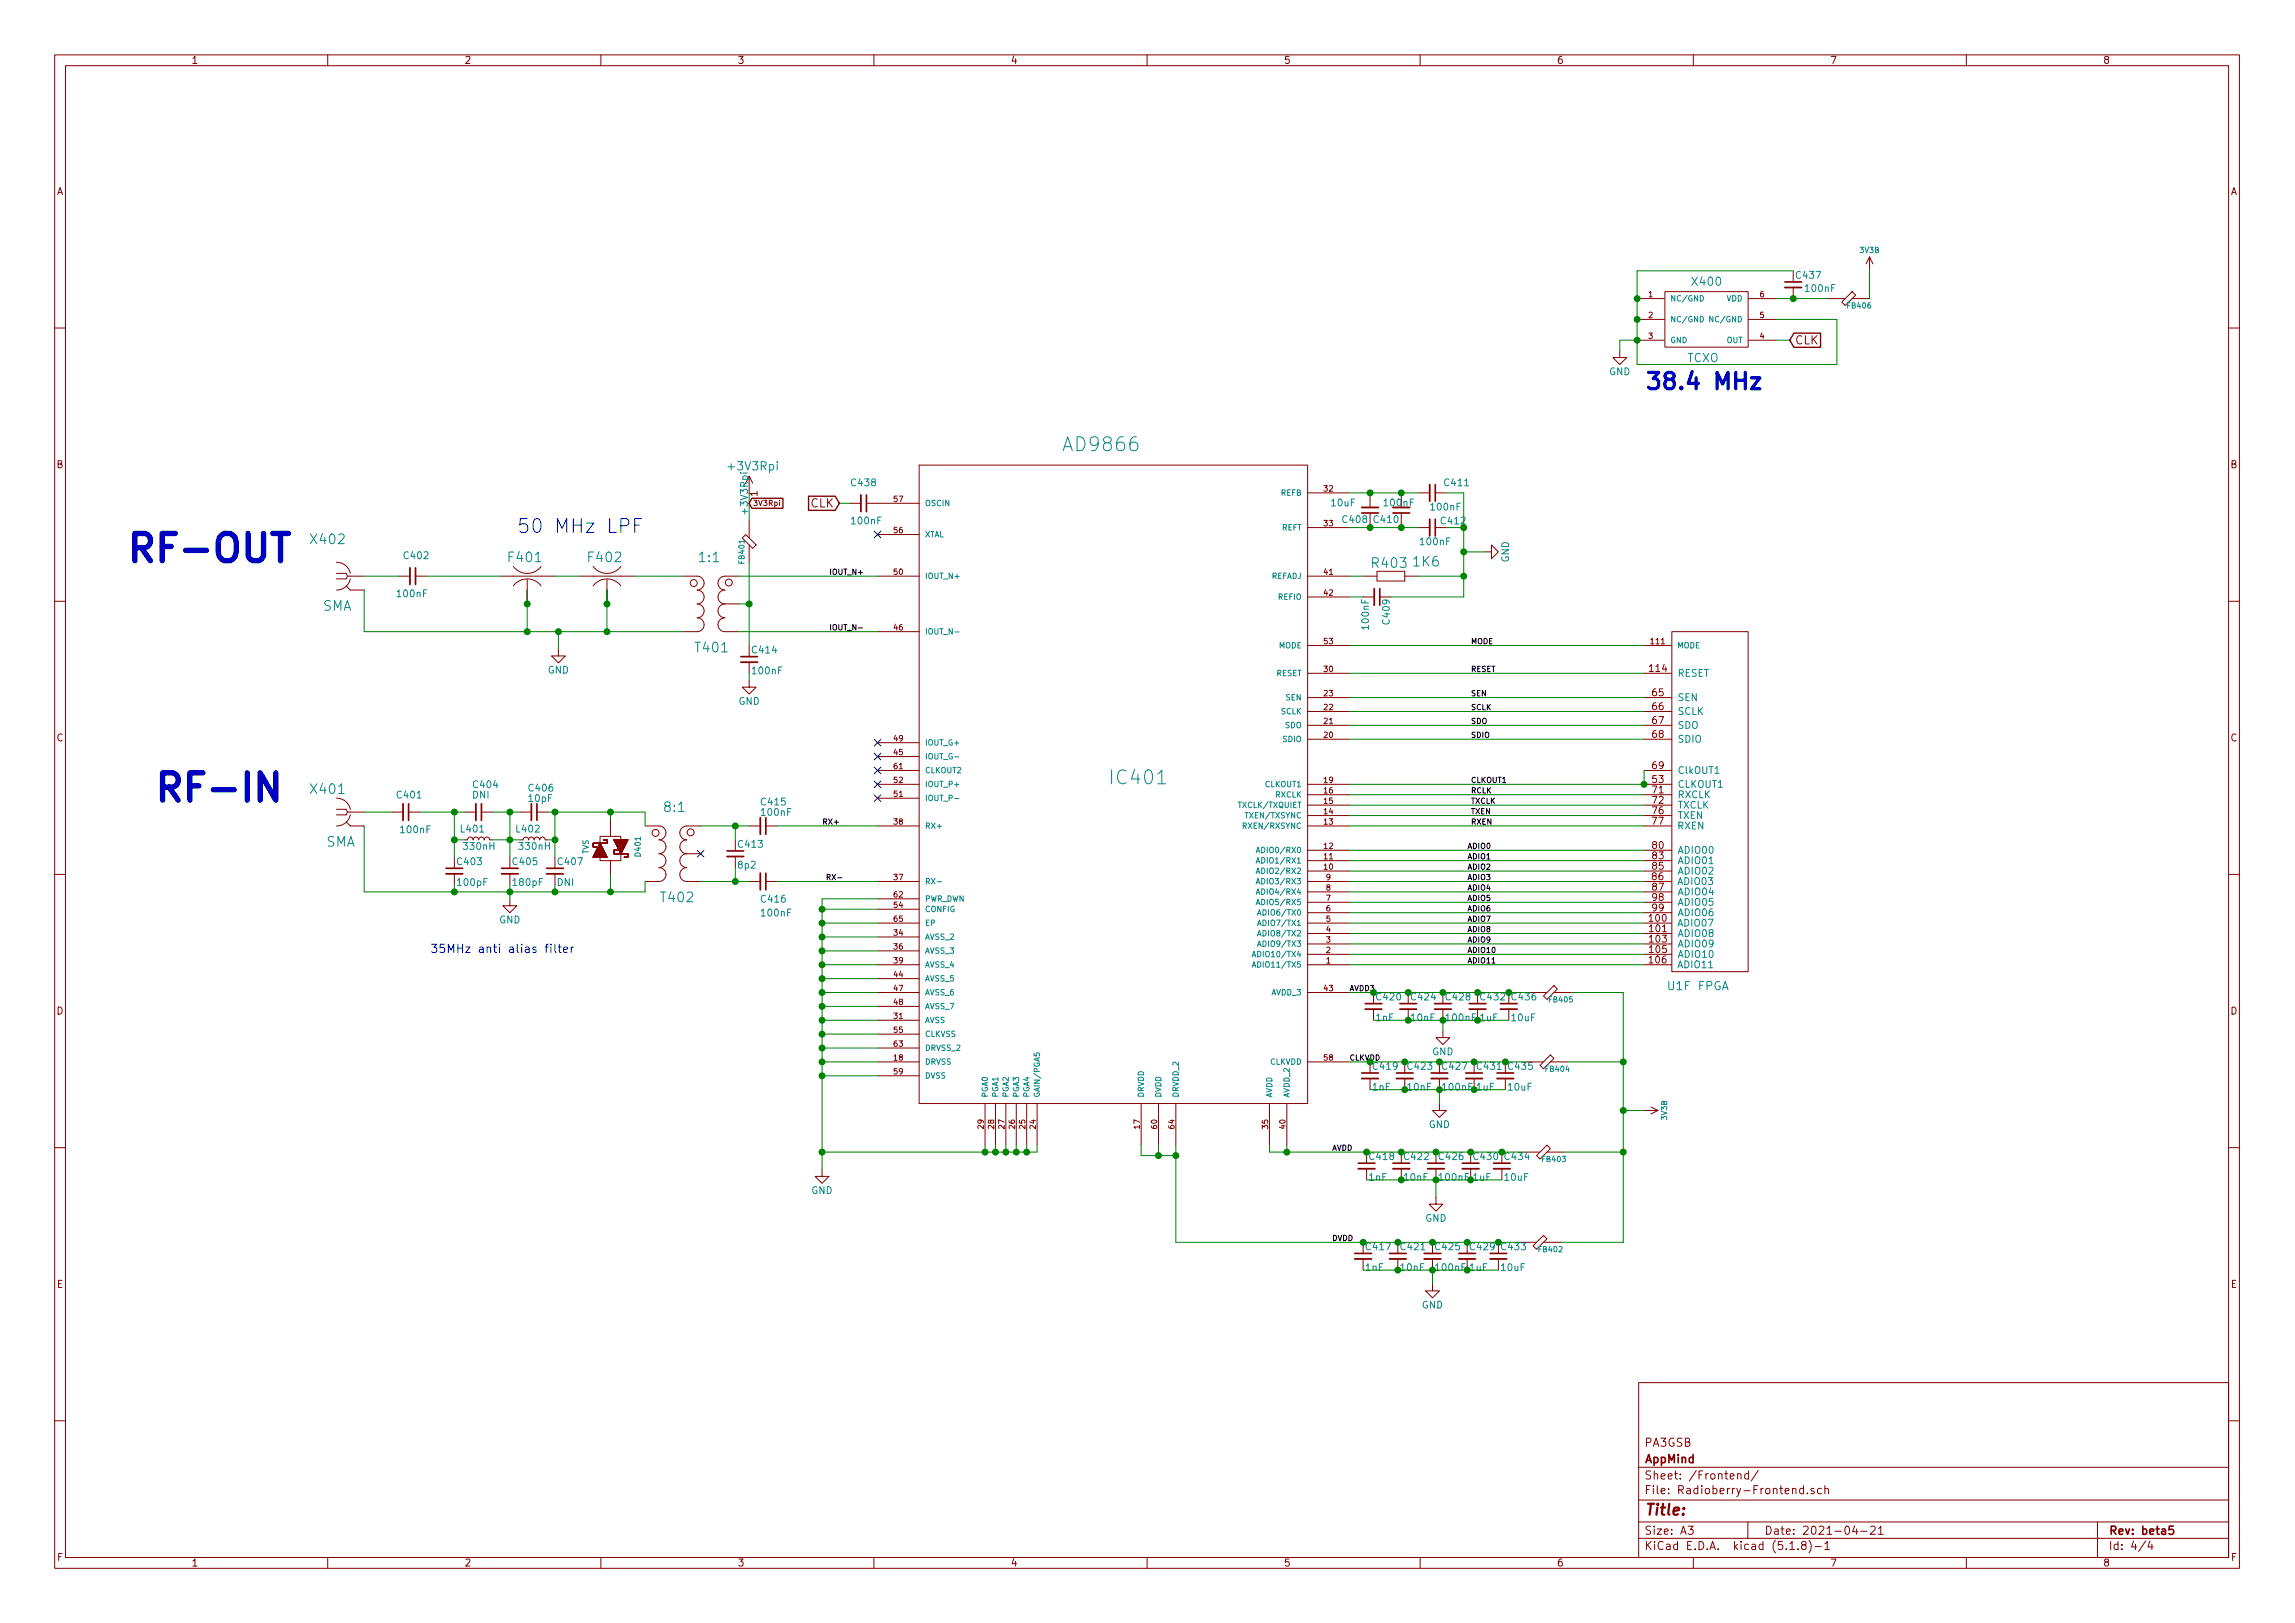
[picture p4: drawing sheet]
<svg xmlns="http://www.w3.org/2000/svg" width="420mm" height="297mm" viewBox="0 0 420 297" stroke-linecap="round" stroke-linejoin="round" font-family="sans-serif">
<defs><g id="words">
<g font-size="7" fill="#0000c2">
<text x="22.9" y="102.9">RF-OUT</text>
<text x="27.9" y="146.7">RF-IN</text>
</g>
<text font-size="4.2" fill="#0000c2" x="301" y="71.3">38.4 MHz</text>
<g font-size="3.5" fill="#008484">
<text x="195.1" y="82.6">AD9866</text>
<text x="203.7" y="143.6">IC401</text>
</g>
<text font-size="3.5" fill="#0000c2" x="94.6" y="97.6">50 MHz LPF</text>
<text font-size="2.8" fill="#840000" x="301" y="277.3">Title:</text>
<g font-size="2.5" fill="#008484">
<text x="57.1" y="99.6">X402</text>
<text x="93.3" y="102.9">F401</text>
<text x="107.9" y="102.9">F402</text>
<text x="128" y="102.9">1:1</text>
<text x="251.4" y="103.9">R403</text>
<text x="258.8" y="103.7">1K6</text>
<text x="59" y="111.8">SMA</text>
<text x="127.5" y="119.4">T401</text>
<text x="57.1" y="145.3">X401</text>
<text x="121.7" y="148.6">8:1</text>
<text x="59.6" y="155">SMA</text>
<text x="121.1" y="165.1">T402</text>
</g>
<g font-size="2.1" fill="#008484">
<text x="310" y="52.3">X400</text>
<text x="308.8" y="66.3">TCXO</text>
<text x="133.6" y="86.1">+3V3Rpi</text>
<text x="305.3" y="181.2">U1F FPGA</text>
</g>
<g font-size="2.1" fill="#840000">
<text x="328.6" y="63">CLK</text>
<text x="148.4" y="92.9">CLK</text>
<text x="301" y="267.8">AppMind</text>
<text x="301" y="264.8">PA3GSB</text>
<text x="301" y="273.5">File: Radioberry-Frontend.sch</text>
<text x="301" y="270.8">Sheet: /Frontend/</text>
<text x="301" y="280.9">Size: A3</text>
<text x="323" y="280.9">Date: 2021-04-21</text>
<text x="386" y="280.9">Rev: beta5</text>
<text x="301" y="283.7">KiCad E.D.A. kicad (5.1.8)-1</text>
<text x="386" y="283.7">Id: 4/4</text>
</g>
<text font-size="2.1" fill="#0000c2" x="78.7" y="174.4">35MHz anti alias filter</text>
<g font-size="1.8" fill="#840000">
<text x="35" y="11.7">1</text>
<text x="85" y="11.7">2</text>
<text x="135" y="11.7">3</text>
<text x="185" y="11.7">4</text>
<text x="235" y="11.7">5</text>
<text x="285" y="11.7">6</text>
<text x="335" y="11.7">7</text>
<text x="385" y="11.7">8</text>
<text x="10.4" y="35.7">A</text>
<text x="408.4" y="35.7">A</text>
<text x="10.4" y="85.7">B</text>
<text x="408.4" y="85.7">B</text>
<text x="138.7" y="90.8" transform="rotate(-90 138.7 90.8)">1</text>
<text x="302.1" y="123">114</text>
<text x="302.6" y="127.4">65</text>
<text x="302.6" y="130">66</text>
<text x="10.4" y="135.7">C</text>
<text x="302.6" y="132.5">67</text>
<text x="302.6" y="135">68</text>
<text x="408.4" y="135.7">C</text>
<text x="302.6" y="143.3">53</text>
<text x="302.6" y="140.8">69</text>
<text x="302.6" y="145.2">71</text>
<text x="302.6" y="147.1">72</text>
<text x="302.6" y="149">76</text>
<text x="302.5" y="150.9">77</text>
<text x="302.6" y="155.4">80</text>
<text x="302.5" y="161.1">86</text>
<text x="302.6" y="157.3">83</text>
<text x="302.6" y="159.2">85</text>
<text x="302.6" y="163">87</text>
<text x="302.6" y="164.9">98</text>
<text x="302.6" y="166.8">99</text>
<text x="302" y="168.7">100</text>
<text x="302.1" y="170.6">101</text>
<text x="302.1" y="172.5">103</text>
<text x="302" y="176.3">106</text>
<text x="302.1" y="174.4">105</text>
<text x="10.4" y="185.7">D</text>
<text x="408.4" y="185.7">D</text>
<text x="10.4" y="235.7">E</text>
<text x="408.4" y="235.7">E</text>
<text x="10.5" y="285.7">F</text>
<text x="35" y="286.7">1</text>
<text x="85" y="286.7">2</text>
<text x="135" y="286.7">3</text>
<text x="185" y="286.7">4</text>
<text x="235" y="286.7">5</text>
<text x="285" y="286.7">6</text>
<text x="335" y="286.7">7</text>
<text x="385" y="286.7">8</text>
<text x="408.5" y="285.7">F</text>
</g>
<g font-size="1.8" fill="#008484">
<text x="329" y="51">C437</text>
<text x="330.7" y="53.4">100nF</text>
<text x="294.6" y="68.7">GND</text>
<text x="156" y="89">C438</text>
<text x="264.6" y="89">C411</text>
<text x="136.9" y="93.8" transform="rotate(-90 136.9 93.8)">+3V3Rpi</text>
<text x="156" y="96">100nF</text>
<text x="243.8" y="92.7">10uF</text>
<text x="245.9" y="95.7">C408</text>
<text x="251.6" y="95.7">C410</text>
<text x="253.5" y="92.7">100nF</text>
<text x="262.1" y="93.4">100nF</text>
<text x="263.9" y="96">C412</text>
<text x="260.2" y="99.8">100nF</text>
<text x="74.1" y="102.3">C402</text>
<text x="276.3" y="103" transform="rotate(-90 276.3 103)">GND</text>
<text x="72.8" y="109.3">100nF</text>
<text x="137.8" y="119.6">C414</text>
<text x="250.6" y="115" transform="rotate(-90 250.6 115)">100nF</text>
<text x="254.4" y="114.1" transform="rotate(-90 254.4 114.1)">C409</text>
<text x="100.3" y="123.3">GND</text>
<text x="137.9" y="123.4">100nF</text>
<text x="307.1" y="123.9">RESET</text>
<text x="135.2" y="129">GND</text>
<text x="307.1" y="128.3">SEN</text>
<text x="307.1" y="130.8">SCLK</text>
<text x="307.1" y="133.4">SDO</text>
<text x="307.1" y="135.9">SDIO</text>
<text x="307.1" y="141.6">ClkOUT1</text>
<text x="72.8" y="146.1">C401</text>
<text x="86.5" y="146.1">DNI</text>
<text x="86.8" y="144.2">C404</text>
<text x="96.9" y="146.8">10pF</text>
<text x="96.9" y="144.9">C406</text>
<text x="139.5" y="147.4">C415</text>
<text x="139.5" y="149.3">100nF</text>
<text x="307.1" y="144.2">CLKOUT1</text>
<text x="307.1" y="146.1">RXCLK</text>
<text x="307.1" y="148">TXCLK</text>
<text x="307.1" y="149.9">TXEN</text>
<text x="73.5" y="152.5">100nF</text>
<text x="84.5" y="152.4">L401</text>
<text x="85" y="155.5">330nH</text>
<text x="94.6" y="152.4">L402</text>
<text x="95.2" y="155.5">330nH</text>
<text x="135.3" y="155.2">C413</text>
<text x="307" y="151.8">RXEN</text>
<text x="83.8" y="158.3">C403</text>
<text x="94" y="158.3">C405</text>
<text x="102.3" y="158.3">C407</text>
<text x="135.2" y="159">8p2</text>
<text x="307" y="162">ADIO03</text>
<text x="307.1" y="156.2">ADIO00</text>
<text x="307.1" y="158.2">ADIO01</text>
<text x="307.1" y="160.1">ADIO02</text>
<text x="83.9" y="162.1">100pF</text>
<text x="94.1" y="162.1">180pF</text>
<text x="102" y="162.1">DNI</text>
<text x="139.5" y="165.2">C416</text>
<text x="139.5" y="167.7">100nF</text>
<text x="307.1" y="163.9">ADIO04</text>
<text x="307.1" y="165.8">ADIO05</text>
<text x="307.1" y="167.7">ADIO06</text>
<text x="91.4" y="169">GND</text>
<text x="307" y="169.6">ADIO07</text>
<text x="307.1" y="171.5">ADIO08</text>
<text x="307.1" y="173.4">ADIO09</text>
<text x="307" y="177.2">ADIO11</text>
<text x="307.1" y="175.3">ADIO10</text>
<text x="252.1" y="183.1">C420</text>
<text x="258.5" y="183.1">C424</text>
<text x="264.8" y="183.1">C428</text>
<text x="271.2" y="183.1">C432</text>
<text x="276.9" y="183.1">C436</text>
<text x="251.9" y="186.9">1nF</text>
<text x="258.4" y="186.9">10nF</text>
<text x="276.8" y="186.9">10uF</text>
<text x="251.5" y="195.8">C419</text>
<text x="257.8" y="195.8">C423</text>
<text x="262.2" y="193.1">GND</text>
<text x="264.2" y="195.8">C427</text>
<text x="270.5" y="195.8">C431</text>
<text x="276.3" y="195.8">C435</text>
<text x="251.3" y="199.6">1nF</text>
<text x="257.8" y="199.6">10nF</text>
<text x="276.2" y="199.6">10uF</text>
<text x="261.6" y="206.5">GND</text>
<text x="250.9" y="212.3">C418</text>
<text x="257.2" y="212.3">C422</text>
<text x="263.6" y="212.3">C426</text>
<text x="269.9" y="212.3">C430</text>
<text x="275.6" y="212.3">C434</text>
<text x="148.5" y="218.5">GND</text>
<text x="250.7" y="216.1">1nF</text>
<text x="257.1" y="216.1">10nF</text>
<text x="275.5" y="216.1">10uF</text>
<text x="260.9" y="223.6">GND</text>
<text x="250" y="232.6">1nF</text>
<text x="250.2" y="228.8">C417</text>
<text x="256.5" y="232.6">10nF</text>
<text x="256.6" y="228.8">C421</text>
<text x="262.9" y="228.8">C425</text>
<text x="269.3" y="228.8">C429</text>
<text x="274.9" y="232.6">10uF</text>
<text x="275" y="228.8">C433</text>
<text x="260.3" y="239.5">GND</text>
</g>
<g font-size="1.8" fill="#008400">
<text x="264.9" y="186.9">100nF 1uF</text>
<text x="264.2" y="199.6">100nF 1uF</text>
<text x="263.6" y="216.1">100nF 1uF</text>
<text x="263" y="232.6">100nF 1uF</text>
</g>
<g font-size="1.4" fill="#008484">
<text x="340.5" y="46.3">3V3B</text>
<text x="305.7" y="55.2">NC/GND</text>
<text x="305.7" y="59">NC/GND</text>
<text x="313.5" y="59">NC/GND</text>
<text x="316.1" y="55.2">VDD</text>
<text x="338.3" y="56.5">FB406</text>
<text x="305.7" y="62.8">GND</text>
<text x="316.1" y="62.8">OUT</text>
<text x="169.3" y="92.6">OSCIN</text>
<text x="234.5" y="90.7">REFB</text>
<text x="169.3" y="98.3">XTAL</text>
<text x="234.7" y="97.1">REFT</text>
<text x="136.3" y="103.1" transform="rotate(-90 136.3 103.1)">FB401</text>
<text x="169.3" y="106">IOUT_N+</text>
<text x="232.7" y="106">REFADJ</text>
<text x="234.1" y="109.8">REFIO</text>
<text x="169.3" y="116.1">IOUT_N-</text>
<text x="234.1" y="118.7">MODE</text>
<text x="307" y="118.7">MODE</text>
<text x="233.7" y="123.7">RESET</text>
<text x="234.5" y="130.7">SCLK</text>
<text x="235.5" y="128.2">SEN</text>
<text x="169.3" y="136.4">IOUT_G+</text>
<text x="234.9" y="135.8">SDIO</text>
<text x="235.3" y="133.3">SDO</text>
<text x="169.3" y="139">IOUT_G-</text>
<text x="169.3" y="141.5">CLKOUT2</text>
<text x="169.3" y="146.6">IOUT_P-</text>
<text x="169.3" y="144.1">IOUT_P+</text>
<text x="227.1" y="147.9">TXCLK/TXQUIET</text>
<text x="228.5" y="149.8">TXEN/TXSYNC</text>
<text x="231.7" y="144.1">CLKOUT1</text>
<text x="233.5" y="146">RXCLK</text>
<text x="169.3" y="151.7">RX+</text>
<text x="228.2" y="151.7">RXEN/RXSYNC</text>
<text x="107.8" y="156.3" transform="rotate(-90 107.8 156.3)">TVS</text>
<text x="117.3" y="156.7" transform="rotate(-90 117.3 156.7)">D401</text>
<text x="169.3" y="161.8">RX-</text>
<text x="230.9" y="159.9">ADIO2/RX2</text>
<text x="230.9" y="158">ADIO1/RX1</text>
<text x="230.9" y="156.1">ADIO0/RX0</text>
<text x="230.9" y="161.8">ADIO3/RX3</text>
<text x="169.3" y="166.9">CONFIG</text>
<text x="169.3" y="165">PWR_DWN</text>
<text x="230.9" y="165.6">ADIO5/RX5</text>
<text x="230.9" y="163.7">ADIO4/RX4</text>
<text x="231.1" y="167.5">ADIO6/TX0</text>
<text x="169.3" y="172">AVSS_2</text>
<text x="169.3" y="169.5">EP</text>
<text x="231.1" y="173.3">ADIO9/TX3</text>
<text x="231.1" y="171.4">ADIO8/TX2</text>
<text x="231.1" y="169.5">ADIO7/TX1</text>
<text x="169.3" y="174.5">AVSS_3</text>
<text x="169.3" y="177.1">AVSS_4</text>
<text x="169.3" y="179.6">AVSS_5</text>
<text x="230.3" y="177.1">ADIO11/TX5</text>
<text x="230.3" y="175.2">ADIO10/TX4</text>
<text x="169.3" y="182.2">AVSS_6</text>
<text x="169.3" y="184.7">AVSS_7</text>
<text x="232.8" y="182.2">AVDD_3</text>
<text x="283.7" y="183.5">FB405</text>
<text x="169.3" y="187.2">AVSS</text>
<text x="169.3" y="189.8">CLKVSS</text>
<text x="169.3" y="194.9">DRVSS</text>
<text x="169.3" y="197.4">DVSS</text>
<text x="169.3" y="192.3">DRVSS_2</text>
<text x="232.5" y="194.9">CLKVDD</text>
<text x="283.1" y="196.2">FB404</text>
<text x="180.8" y="201" transform="rotate(-90 180.8 201)">PGA0</text>
<text x="182.8" y="201" transform="rotate(-90 182.8 201)">PGA1</text>
<text x="184.7" y="201" transform="rotate(-90 184.7 201)">PGA2</text>
<text x="186.6" y="201" transform="rotate(-90 186.6 201)">PGA3</text>
<text x="188.5" y="201" transform="rotate(-90 188.5 201)">PGA4</text>
<text x="190.4" y="201" transform="rotate(-90 190.4 201)">GAIN/PGA5</text>
<text x="209.4" y="201" transform="rotate(-90 209.4 201)">DRVDD</text>
<text x="212.6" y="201" transform="rotate(-90 212.6 201)">DVDD</text>
<text x="215.8" y="201" transform="rotate(-90 215.8 201)">DRVDD_2</text>
<text x="232.9" y="201" transform="rotate(-90 232.9 201)">AVDD</text>
<text x="236.1" y="201" transform="rotate(-90 236.1 201)">AVDD_2</text>
<text x="305.2" y="205" transform="rotate(-90 305.2 205)">3V3B</text>
<text x="282.4" y="212.7">FB403</text>
<text x="281.8" y="229.2">FB402</text>
</g>
<g font-size="1.4" fill="#840000">
<text x="301.8" y="54.4">1</text>
<text x="301.8" y="58.2">2</text>
<text x="322.2" y="58.2">5</text>
<text x="322.2" y="54.4">6</text>
<text x="301.8" y="62">3</text>
<text x="322.2" y="62">4</text>
<text x="242.4" y="90">32</text>
<text x="137.8" y="92.6">3V3Rpi</text>
<text x="163.7" y="91.9">57</text>
<text x="163.7" y="97.6">56</text>
<text x="242.4" y="96.3">33</text>
<text x="163.7" y="105.2">50</text>
<text x="242.4" y="105.2">41</text>
<text x="242.4" y="109">42</text>
<text x="163.7" y="115.4">46</text>
<text x="242.4" y="117.9">53</text>
<text x="302.3" y="117.9">111</text>
<text x="242.4" y="123">30</text>
<text x="242.4" y="130">22</text>
<text x="242.4" y="127.4">23</text>
<text x="163.7" y="135.7">49</text>
<text x="242.4" y="135">20</text>
<text x="242.4" y="132.5">21</text>
<text x="163.7" y="138.2">45</text>
<text x="163.7" y="143.3">52</text>
<text x="163.7" y="140.8">61</text>
<text x="242.4" y="143.3">19</text>
<text x="163.7" y="145.8">51</text>
<text x="242.4" y="149">14</text>
<text x="242.4" y="147.1">15</text>
<text x="242.4" y="145.2">16</text>
<text x="163.7" y="150.9">38</text>
<text x="242.4" y="155.4">12</text>
<text x="242.4" y="150.9">13</text>
<text x="163.7" y="161.1">37</text>
<text x="242.4" y="159.2">10</text>
<text x="242.4" y="157.3">11</text>
<text x="242.8" y="161.1">9</text>
<text x="163.7" y="166.2">54</text>
<text x="163.7" y="164.2">62</text>
<text x="242.8" y="166.8">6</text>
<text x="242.8" y="164.9">7</text>
<text x="242.8" y="163">8</text>
<text x="163.7" y="171.2">34</text>
<text x="163.7" y="173.8">36</text>
<text x="163.7" y="168.7">65</text>
<text x="242.8" y="172.5">3</text>
<text x="242.8" y="170.6">4</text>
<text x="242.8" y="168.7">5</text>
<text x="163.7" y="176.3">39</text>
<text x="163.7" y="178.9">44</text>
<text x="242.8" y="176.3">1</text>
<text x="242.8" y="174.4">2</text>
<text x="163.7" y="181.4">47</text>
<text x="163.7" y="183.9">48</text>
<text x="242.4" y="181.4">43</text>
<text x="163.7" y="186.5">31</text>
<text x="163.7" y="189">55</text>
<text x="163.7" y="191.6">63</text>
<text x="163.7" y="194.1">18</text>
<text x="163.7" y="196.6">59</text>
<text x="242.4" y="194.1">58</text>
<text x="180.1" y="206.6" transform="rotate(-90 180.1 206.6)">29</text>
<text x="182" y="206.6" transform="rotate(-90 182 206.6)">28</text>
<text x="183.9" y="206.6" transform="rotate(-90 183.9 206.6)">27</text>
<text x="185.8" y="206.6" transform="rotate(-90 185.8 206.6)">26</text>
<text x="187.7" y="206.6" transform="rotate(-90 187.7 206.6)">25</text>
<text x="189.6" y="206.6" transform="rotate(-90 189.6 206.6)">24</text>
<text x="208.7" y="206.6" transform="rotate(-90 208.7 206.6)">17</text>
<text x="211.8" y="206.6" transform="rotate(-90 211.8 206.6)">60</text>
<text x="215" y="206.6" transform="rotate(-90 215 206.6)">64</text>
<text x="232.2" y="206.6" transform="rotate(-90 232.2 206.6)">35</text>
<text x="235.3" y="206.6" transform="rotate(-90 235.3 206.6)">40</text>
</g>
<g font-size="1.4">
<text x="151.8" y="105.2">IOUT_N+</text>
<text x="151.8" y="115.4">IOUT_N-</text>
<text x="269.2" y="117.9">MODE</text>
<text x="269.2" y="123">RESET</text>
<text x="269.2" y="127.4">SEN</text>
<text x="269.2" y="130">SCLK</text>
<text x="269.2" y="132.5">SDO</text>
<text x="269.2" y="135">SDIO</text>
<text x="269.2" y="143.3">CLKOUT1</text>
<text x="269.2" y="145.2">RCLK</text>
<text x="269.2" y="149">TXEN</text>
<text x="269.2" y="147.1">TXCLK</text>
<text x="150.5" y="150.9">RX+</text>
<text x="268.6" y="155.4">ADIO0</text>
<text x="269.2" y="150.9">RXEN</text>
<text x="151.1" y="161.1">RX-</text>
<text x="268.6" y="157.3">ADIO1</text>
<text x="268.6" y="159.2">ADIO2</text>
<text x="268.6" y="161.1">ADIO3</text>
<text x="268.6" y="163">ADIO4</text>
<text x="268.6" y="164.9">ADIO5</text>
<text x="268.6" y="166.8">ADIO6</text>
<text x="268.6" y="168.7">ADIO7</text>
<text x="268.6" y="170.6">ADIO8</text>
<text x="268.6" y="172.5">ADIO9</text>
<text x="268.6" y="174.4">ADIO10</text>
<text x="268.6" y="176.3">ADIO11</text>
<text x="247" y="181.4">AVDD3</text>
<text x="247" y="194.1">CLKVDD</text>
<text x="243.8" y="210.6">AVDD</text>
<text x="243.8" y="227.1">DVDD</text>
</g>
</g></defs>
<g fill="none" stroke="#840000" stroke-width=".18">
<path d="M10 10h400v277h-400zM12 12h396v273.1h-396zM60 10v2M110 10v2M160 10v2M210 10v2M260 10v2M310 10v2M360 10v2M299.7 54.6h5M299.7 58.5h5M304.8 53.4h15.2v10.1h-15.2z"/>
<path d="M320.1 54.6h5M320.1 58.5h5M328.3 49.6v2M328.3 52.6v2M334.6 54.6h3.2M339.1 53.4l.6 .6-1.9 1.9-.6-.6zM339.1 54.6h3.2M342.3 47l-.7 1.3M342.9 48.3l-.6-1.3v2.6M10 60h2M296.5 64.2v1.2h1.3l-1.3 1.3-1.2-1.3h1.2M299.7 62.3h5"/>
<path d="M320.1 62.3h5M408 60h2M136.5 97.8l1.9 1.9-.6 .7-1.9-1.9zM137.2 95.3v3.1M137.2 99.8v3.1M137.8 88.4l-.6-1.2v3.1M142.7 91.6v.1M142.7 91.9v.6M155.6 92.1h2M158.6 92.1h9.7M160.7 97.8h7.6M168.3 85.1h71.1v116.9h-71.1z"/>
<path d="M239.4 90.2h7.6M239.4 96.6h7.6M250.8 90.8v2.1M250.8 93.9v2M256.5 93.9v2M259.7 90.2h2M259.7 96.6h2M262.8 90.2h2M262.8 96.6h2M10 110h2M61.6 102.9a2.57 2.57 0 0 1 2.5 2M61.6 104.9h1.8l.2 .5"/>
<path d="M63.4 107.2l.7 .8h2.6M63.6 105.4h3.1M63.6 105.4l-.2 .6h-1.8M64.1 106a2.52 2.52 0 0 1-2.5 2M73 105.4h2.1M76.1 105.4h2M91.4 105.4h10.2M94 107.2a3.2 3.2 0 0 1 5.1 0M94 103.7a3.2 3.2 0 0 0 5.1 0M96.5 106.1v4.4M102.2 118.8v1.3h1.3l-1.3 1.2-1.2-1.2h1.2M106 105.4h10.2"/>
<path d="M108.6 107.2a3.2 3.2 0 0 1 5.1 0M108.6 103.7a3.2 3.2 0 0 0 5.1 0M111.1 106.1v4.4M125.1 105.4h2.5a1.27 1.27 0 0 1 1.3 1.3 1.27 1.27 0 0 1-1.3 1.3 1.27 1.27 0 0 1 1.3 1.3 1.27 1.27 0 0 1-1.3 1.2 1.27 1.27 0 0 1 1.3 1.3 1.27 1.27 0 0 1-1.3 1.3 1.27 1.27 0 0 1 1.3 1.2 1.27 1.27 0 0 1-1.3 1.3h-2.5M132.7 110.5a1.27 1.27 0 0 0-1.3 1.3 1.27 1.27 0 0 0 1.3 1.3 1.27 1.27 0 0 0-1.3 1.2 1.27 1.27 0 0 0 1.3 1.3h2.6M132.7 110.5h2.6M135.3 105.4h-2.6a1.27 1.27 0 0 0-1.3 1.3 1.27 1.27 0 0 0 1.3 1.3 1.27 1.27 0 0 0-1.3 1.3 1.27 1.27 0 0 0 1.3 1.2M137.2 118.1v2.1M160.7 105.4h7.6M160.7 115.6h7.6M239.4 105.4h7.6M239.4 109.3h7.6"/>
<path d="M239.4 118.1h7.6M249.6 105.4h2.5M249.6 109.3h2M252.1 104.6h5.1v1.7h-5.1zM252.6 109.3h2M257.2 105.4h2.5M271.8 101h1.2v-1.3l1.3 1.3-1.3 1.3v-1.3M301 118.1h5M306.1 115.6h13.9v62.2h-13.9zM408 110h2M137.2 124.5v1.3h1.2l-1.2 1.2-1.3-1.2h1.3M137.2 121.2v2"/>
<path d="M160.7 138.5h7.6M160.7 135.9h7.6M239.4 135.3h7.6M239.4 132.8h7.6M239.4 130.2h7.6M239.4 127.7h7.6M239.4 123.2h7.6M301 135.3h5.1M301 132.8h5.1M301 130.2h5.1M301 127.7h5.1M301 123.2h5.1"/>
<path d="M61.6 146.1a2.57 2.57 0 0 1 2.5 2M61.6 148.1h1.8l.2 .5M63.4 150.4l.7 .8h2.6M63.6 148.6h3.1M63.6 148.6l-.2 .5h-1.8M64.1 149.1a2.52 2.52 0 0 1-2.5 2.1M71.8 148.6h2M74.8 148.6h2M83.2 156.9v2M83.2 159.9v2.1M85.1 148.6h2M85.6 153.7l.1-.3 .3-.2 .4 .1 .2 .4 .1-.3 .3-.2 .5 .1 .1 .4 .2-.3 .2-.2 .5 .1 .1 .4 .2-.4 .4-.1 .4 .2 .1 .3"/>
<path d="M88.1 148.6h2.1M93.3 156.9v2M93.3 159.9v2.1M95.2 148.6h2.1M95.8 153.7l.1-.3 .3-.2 .4 .1 .2 .4 .1-.3 .3-.2 .4 .1 .2 .4 .1-.3 .3-.2 .4 .1 .2 .4 .2-.4 .4-.1 .3 .2 .1 .3M98.3 148.6h2M101.6 156.9v2M101.6 159.9v2.1M111.8 149.9v3.1M111.8 157.6v2.5M113.7 153.7v-.6h-3.8v1.2M113.7 156.2v1.3h-3.8v-.6"/>
<path d="M118.1 151.2h2.5a1.27 1.27 0 0 1 1.3 1.2 1.27 1.27 0 0 1-1.3 1.3 1.27 1.27 0 0 1 1.3 1.3 1.27 1.27 0 0 1-1.3 1.2 1.27 1.27 0 0 1 1.3 1.3 1.27 1.27 0 0 1-1.3 1.3 1.27 1.27 0 0 1 1.3 1.3 1.27 1.27 0 0 1-1.3 1.2h-2.5M125.7 156.2a1.27 1.27 0 0 0-1.2 1.3 1.27 1.27 0 0 0 1.2 1.3 1.27 1.27 0 0 0-1.2 1.3 1.27 1.27 0 0 0 1.2 1.2h2.6M125.7 156.2h2.6M128.3 151.2h-2.6a1.27 1.27 0 0 0-1.2 1.2 1.27 1.27 0 0 0 1.2 1.3 1.27 1.27 0 0 0-1.2 1.3 1.27 1.27 0 0 0 1.2 1.2M134.6 153.7v2M134.6 156.8v2M137.2 151.2h2M140.2 151.2h2M160.7 151.2h7.6M160.7 143.5h7.6M160.7 146.1h7.6M160.7 141h7.6"/>
<path d="M239.4 151.2h7.6M239.4 159.4h7.6M239.4 157.5h7.6M239.4 155.6h7.6M239.4 149.3h7.6M239.4 147.4h7.6M239.4 145.5h7.6M239.4 143.5h7.6M301 151.2h5M301 159.4h5.1M301 157.5h5.1M301 155.6h5.1"/>
<path d="M301 149.3h5.1M301 147.4h5.1M301 145.5h5.1M301 143.5h5.1M301 141h5.1M10 160h2M93.3 164.5v1.3h1.3l-1.3 1.2-1.2-1.2h1.2M137.2 161.3h2M140.2 161.3h2M160.7 176.6h7.6M160.7 171.5h7.6M160.7 174h7.6"/>
<path d="M160.7 161.3h7.6M160.7 179.1h7.6M160.7 168.9h7.6M160.7 166.4h7.6M160.7 164.5h7.6M239.4 176.6h7.6M239.4 174.7h7.6M239.4 172.8h7.6M239.4 161.3h7.6M239.4 170.9h7.6M239.4 168.9h7.6M239.4 167h7.6"/>
<path d="M239.4 165.1h7.6M239.4 163.2h7.6M301 176.6h5M301 174.7h5.1M301 172.8h5.1M301 161.3h5M301 170.9h5.1M301 168.9h5M301 167h5.1M301 165.1h5.1M301 163.2h5.1M408 160h2"/>
<path d="M160.7 194.3h7.6M160.7 186.7h7.6M160.7 181.6h7.6M160.7 184.2h7.6M160.7 189.3h7.6M160.7 196.9h7.6M160.7 191.8h7.6M239.4 194.3h7.6M239.4 181.6h7.6M250.8 194.3v2.1M250.8 197.4v2M251.5 181.6v2.1"/>
<path d="M251.5 184.7v2M257.2 194.3v2.1M257.2 197.4v2M257.8 181.6v2.1M257.8 184.7v2M263.5 194.3v2.1M263.5 197.4v2M264.2 188.6v1.3h1.2l-1.2 1.3-1.3-1.3h1.3M264.2 181.6v2.1M264.2 184.7v2M269.9 194.3v2.1M269.9 197.4v2"/>
<path d="M270.5 181.6v2.1M270.5 184.7v2M275.6 194.3v2.1M275.6 197.4v2M276.2 181.6v2.1M276.2 184.7v2M279.4 194.3h3.1M280 181.6h3.2M283.8 193.1l.7 .6-1.9 1.9-.7-.6zM283.9 194.3h3.1M284.5 180.4l.6 .6-1.9 1.9-.6-.6zM284.5 181.6h3.2"/>
<path d="M10 210h2M150.5 214v1.3h1.3l-1.3 1.3-1.3-1.3h1.3M180.3 202v7.6M182.2 202v7.6M184.1 202v7.6M186.1 202v7.6M188 202v7.6M189.9 202v7.6M208.9 202v7.6M212.1 202v7.6M215.3 202v7.6M232.4 202v7.6"/>
<path d="M235.6 202v7.6M250.2 210.9v2M250.2 213.9v2M256.5 210.9v2M256.5 213.9v2M262.9 219.1v1.3h1.3l-1.3 1.3-1.3-1.3h1.3M262.9 210.9v2M262.9 213.9v2M263.5 202v1.2h1.3l-1.3 1.3-1.2-1.3h1.2M269.2 210.9v2M269.2 213.9v2M275 210.9v2"/>
<path d="M275 213.9v2M278.8 210.9h3.1M283.2 209.6l.6 .6-1.9 1.9-.6-.6zM283.2 210.9h3.2M301 203.2h2.5l-1.2 .7M302.3 202.6l1.2 .6M408 210h2M249.6 227.4v2M249.6 230.4v2M255.9 227.4v2M255.9 230.4v2M262.3 235v1.3h1.2l-1.2 1.2-1.3-1.2h1.3"/>
<path d="M262.3 227.4v2M262.3 230.4v2M268.6 227.4v2M268.6 230.4v2M274.3 227.4v2M274.3 230.4v2M278.1 227.4h3.2M280.7 228l1.9-1.9 .6 .6-1.9 1.9zM282.6 227.4h3.1M300 253h108v32.1h-108zM10 260h2M300 278.5h108"/>
<path d="M300 274.5h108M300 268.5h108M309 279.3h1l-.5 .6 .4 .1v.7l-.2 .1-.7-.1M318.1 269.8l.2-.1 .4 .1v.9M318.1 269.7v1M320 278.5v3M320.1 269.8l-.4-.1-.3 .3 .1 .6 .2 .1 .4-.1M320.1 269.2v1.5M321.9 269.1l-1.3 2M330.2 272.5l-.5-.1-.2 .3 .1 .6h.6M330.2 271.9v1.5M330.9 273.3v.1"/>
<path d="M332.1 272.5a.37 .37 0 0 0-.6 .1l.1 .2 .5 .2 .1 .1-.2 .3-.5-.1M333.5 272.5l-.5-.1-.3 .3 .1 .6 .2 .1 .5-.1M334.1 272.5h.1a.37 .37 0 0 1 .5 .1v.8M334.1 271.9v1.5M339.5 279.2l-.3 1.1h.9M339.9 279.8v1M342.5 279.5l.2-.2h.3l.3 .2v.2v.2l-.9 .9h.9M343.9 279.7l.4-.4v1.5M384 278.5v6.6M408 260h2M60 285.1v1.9M110 285.1v1.9"/>
<path d="M160 285.1v1.9M210 285.1v1.9M260 285.1v1.9M300 281.5h108M310 285.1v1.9M327.7 283.6h.8M329.2 283.5v.1M330.1 282.7l-.3-.2 .3-.4 .5 .2-.1 .4a.52 .52 0 0 0-.6 .2 .52 .52 0 0 0 0 .6l.5 .1 .2-.1 .1-.5-.3-.3M331.2 281.9a1.71 1.71 0 0 1 0 2.3M332.3 283h1.2M334.1 282.5l.4-.4v1.5M334.1 283.6h.8"/>
<path d="M340.7 280.2h1.1M343.9 280.8h.9M360 285.1v1.9M392.8 282l-1.3 2M393.6 282l-.4 1.1h1M394 282.6v1"/>
<circle cx="127" cy="106.7" r=".63"/>
<circle cx="133.4" cy="106.6" r=".63"/>
<circle cx="120" cy="152.4" r=".63"/>
<circle cx="126.4" cy="152.3" r=".63"/>
</g>
<g fill="none" stroke="#840000" stroke-width=".3">
<path d="M326.8 51.6h3M158.6 90.6v3M249.3 93.9h3M255 93.9h3.1M262.8 88.7v3M262.8 95v3.1M76.1 103.9v3.1M252.6 107.7v3.1M135.6 120.2h3.1M74.8 147.1v3.1M81.7 158.9h3M88.1 147.1v3.1"/>
<path d="M91.8 158.9h3.1M98.3 147.1v3.1M100.1 158.9h3M133.1 155.7h3M140.2 149.6v3.1M140.2 159.8v3.1M249.3 196.4h3M249.9 183.7h3.1M255.7 196.4h3M256.3 183.7h3M262 196.4h3M262.6 183.7h3.1"/>
<path d="M268.4 196.4h3M269 183.7h3M274.1 196.4h3M274.7 183.7h3M248.7 212.9h3M255 212.9h3.1M261.4 212.9h3M267.7 212.9h3.1M273.4 212.9h3.1M248 229.4h3.1M254.4 229.4h3M260.7 229.4h3.1"/>
<path d="M267.1 229.4h3M272.8 229.4h3M397.9 279.3h-.7l-.1 .7 .2-.1h.5l.1 .3v.5l-.2 .1-.6-.1"/>
</g>
<g fill="none" stroke="#840000" stroke-width=".33">
<path d="M326.8 52.6h3M157.6 90.6v3M249.3 92.9h3M255 92.9h3.1M261.7 88.7v3M261.7 95v3.1M75.1 103.9v3.1M251.6 107.7v3.1M135.6 121.2h3.1M73.8 147.1v3.1M81.7 159.9h3M87.1 147.1v3.1"/>
<path d="M91.8 159.9h3.1M97.3 147.1v3.1M100.1 159.9h3M133.1 156.8h3M139.2 149.6v3.1M139.2 159.8v3.1M249.3 197.4h3M249.9 184.7h3.1M255.7 197.4h3M256.3 184.7h3M262 197.4h3M262.6 184.7h3.1"/>
<path d="M268.4 197.4h3M269 184.7h3M274.1 197.4h3M274.7 184.7h3M248.7 213.9h3M255 213.9h3.1M261.4 213.9h3M267.7 213.9h3.1M273.4 213.9h3.1M248 230.4h3.1M254.4 230.4h3M260.7 230.4h3.1"/>
<path d="M267.1 230.4h3M272.8 230.4h3"/>
</g>
<g fill="none" stroke="#008484" stroke-width=".18">
<path d="M311.3 54.1a.51 .51 0 0 1 .6 .5 .51 .51 0 0 1-.6 .5zM311.3 57.9a.51 .51 0 0 1 .6 .5 .51 .51 0 0 1-.6 .5zM313.6 57.9v1l-.6-1v1M174.8 115.7h.8M174.8 138.5h.7M174.8 146.1h.7M227.6 151.1h.5v-.4l-.5-.1v1M227.9 148.7h.6M230 159.9l.3-1 .4 1M230 158l.3-1 .4 1M230 156.1l.3-1 .4 1M230.1 159.6h.5"/>
<path d="M230.1 157.7h.5M230.1 155.8h.5M314 141.6h.7M171.6 161.4h.8M229.2 177l.4-1 .3 1M229.2 175.1l.4-1 .3 1M229.3 176.7h.5M229.3 174.8h.5M230 165.6l.3-1 .4 1M230 163.7l.3-1 .4 1M230 161.8l.3-1 .4 1M230.1 165.3h.5"/>
<path d="M230.1 163.4h.5M230.1 161.5h.5M230.2 173.2l.4-1 .3 1M230.2 171.3l.4-1 .3 1M230.2 169.4l.4-1 .3 1M230.2 167.5l.4-1 .3 1M230.3 172.9h.5M230.3 171h.5M230.3 169.1h.5M230.3 167.2h.5M189.3 192.7v.5l.5 .1-.1-.5h.6l-.1 .5"/>
</g>
<g fill="#840000" stroke="#840000" stroke-width=".18">
<path d="M112.4 153.7h2.5l-1.2 2.5z"/>
<path d="M109.9 154.3l1.2 2.6h-2.5z"/>
</g>
<path d="M110.5 153.7h.6v.6h-2.5v.7h.6M113 155.6h-.6v.6h2.5v.7h-.6" fill="none" stroke="#840000" stroke-width=".2"/>
<g fill="none" stroke="#008400" stroke-width=".18">
<path d="M325.1 54.6h9.5M328.3 49.6h-28.6v17.1h36.6v-8.2h-11.2M342.3 49.6v5M299.7 62.3h-3.2v1.9M325.1 62.3h2.6M137.2 90.3v5M153.7 92.1h1.9M247 90.2h12.7M247 96.6h12.7M250.8 90.2v.6M250.8 95.9v.7M256.5 90.2v.6"/>
<path d="M256.5 95.9v.7M264.8 90.2h3.2v19.1h-13.4M264.8 96.6h3.2M66.7 108v7.6h58.4M66.7 105.4h6.3M78.1 105.4h13.3M96.5 108v7.6M101.6 105.4h4.4M102.2 115.6v3.2M111.1 108v7.6M116.2 105.4h8.9M135.3 110.5h1.9"/>
<path d="M135.3 115.6h25.4M135.3 105.4h25.4M137.2 102.9v15.2M247 105.4h2.6M247 118.1h54M247 109.3h2.6M259.7 105.4h8.3M268 101h3.8M137.2 123.2v1.3M247 127.7h54M247 130.2h54M247 132.8h54"/>
<path d="M247 135.3h54M247 123.2h54M66.7 148.6h5.1M66.7 151.2v12h51.4v-1.9M76.8 148.6h8.3M83.2 153.7h1.9M83.2 148.6v8.3M90.2 153.7h5M90.2 148.6h5M93.3 148.6v8.3M100.3 153.7h1.3M100.3 148.6h17.8v2.6"/>
<path d="M101.6 148.6v8.3M111.8 148.6v1.3M128.3 151.2h8.9M134.6 151.2v2.5M134.6 158.8v2.5M142.2 151.2h18.5M247 151.2h54M247 155.6h54M247 157.5h54M247 159.4h54M247 149.3h54M247 147.4h54"/>
<path d="M247 145.5h54M247 143.5h54.6M301 141v2.5M83.2 162v1.2M93.3 162v2.5M101.6 162v1.2M111.8 160.1v3.1M128.3 161.3h8.9M142.2 161.3h18.5M150.5 176.6h10.2M150.5 168.9h10.2M150.5 179.1h10.2"/>
<path d="M150.5 174h10.2M150.5 171.5h10.2M150.5 166.4h10.2M160.7 164.5h-10.2v49.5M247 163.2h54M247 161.3h54M247 176.6h54M247 165.1h54M247 167h54M247 168.9h54M247 170.9h54M247 172.8h54"/>
<path d="M247 174.7h54M150.5 186.7h10.2M150.5 181.6h10.2M150.5 194.3h10.2M150.5 196.9h10.2M150.5 191.8h10.2M150.5 189.3h10.2M150.5 184.2h10.2M247 181.6h33M247 194.3h32.4M250.8 199.4h24.8M251.5 186.7h24.7"/>
<path d="M263.5 199.4v2.6M264.2 186.7v1.9M287 194.3h10.2M287.7 181.6h9.5v45.8h-11.5M180.3 209.6v1.3M182.2 209.6v1.3M184.1 209.6v1.3M186.1 209.6v1.3M188 209.6v1.3M189.9 209.6v1.3h-39.4M208.9 209.6v1.9h6.4M212.1 209.6v1.9"/>
<path d="M215.3 209.6v17.8h62.8M232.4 209.6v1.3h46.4M235.6 209.6v1.3M250.2 215.9h24.8M262.9 215.9v3.2M286.4 210.9h10.8M297.2 203.2h3.8M249.6 232.4h24.7M262.3 232.4v2.6"/>
</g>
<path d="M328.4 61h4.9v2.6h-4.9l-.7-1.3zM137.6 91.2h5.7v1.8h-5.7l-.4-.9zM148 90.8h4.9l.8 1.3-.8 1.3h-4.9z" fill="none" stroke="#840000" stroke-width=".25"/>
<path d="M157.1 114.9h.8M153.4 160.6h.7" fill="none" stroke="#000" stroke-width=".18"/>
<path d="M116.2 96.1h.8M117.4 94.9h-1.2v2.5M99.8 173.3h.6M100.4 172.8l-.4 .2v1.3M100.9 172.8v.1M100.9 173.3v1M101.6 172.8v1.3l.2 .2M102.2 173.3h.5M102.4 172.8v1.3l.3 .2M103.2 173.8l.7-.1-.1-.3-.4-.1-.2 .2 .1 .8h.5M104.6 173.3v1M105 173.3l-.4 .3" fill="none" stroke="#0000c2" stroke-width=".18"/>
<path d="M320.6 69.2h1.6l-1.6 2h1.6" fill="none" stroke="#0000c2" stroke-width=".61"/>
<path d="M49.9 97.6h2.9M50.5 141.4v5l-2.9-5v5" fill="none" stroke="#0000c2" stroke-width=".99"/>
<g fill="#008400" stroke="#008400" stroke-width=".25">
<circle cx="301" cy="143.5" r=".51"/>
<circle cx="270.5" cy="181.6" r=".51"/>
<circle cx="256.5" cy="96.6" r=".51"/>
<circle cx="268" cy="96.6" r=".51"/>
<circle cx="256.5" cy="90.2" r=".51"/>
<circle cx="250.8" cy="90.2" r=".51"/>
<circle cx="328.3" cy="54.6" r=".51"/>
<circle cx="299.7" cy="58.5" r=".51"/>
<circle cx="299.7" cy="54.6" r=".51"/>
<circle cx="299.7" cy="62.3" r=".51"/>
<circle cx="257.8" cy="181.6" r=".51"/>
<circle cx="264.2" cy="181.6" r=".51"/>
<circle cx="250.8" cy="96.6" r=".51"/>
<circle cx="276.2" cy="181.6" r=".51"/>
<circle cx="257.8" cy="186.7" r=".51"/>
<circle cx="257.2" cy="194.3" r=".51"/>
<circle cx="263.5" cy="194.3" r=".51"/>
<circle cx="269.9" cy="194.3" r=".51"/>
<circle cx="275.6" cy="194.3" r=".51"/>
<circle cx="257.2" cy="199.4" r=".51"/>
<circle cx="263.5" cy="199.4" r=".51"/>
<circle cx="150.5" cy="171.5" r=".51"/>
<circle cx="150.5" cy="196.9" r=".51"/>
<circle cx="150.5" cy="194.3" r=".51"/>
<circle cx="150.5" cy="191.8" r=".51"/>
<circle cx="150.5" cy="189.3" r=".51"/>
<circle cx="150.5" cy="186.7" r=".51"/>
<circle cx="150.5" cy="184.2" r=".51"/>
<circle cx="150.5" cy="181.6" r=".51"/>
<circle cx="150.5" cy="179.1" r=".51"/>
<circle cx="150.5" cy="176.6" r=".51"/>
<circle cx="150.5" cy="174" r=".51"/>
<circle cx="111.1" cy="110.5" r=".51"/>
<circle cx="150.5" cy="168.9" r=".51"/>
<circle cx="150.5" cy="166.4" r=".51"/>
<circle cx="150.5" cy="210.9" r=".51"/>
<circle cx="180.3" cy="210.9" r=".51"/>
<circle cx="182.2" cy="210.9" r=".51"/>
<circle cx="184.2" cy="210.9" r=".51"/>
<circle cx="186.1" cy="210.9" r=".51"/>
<circle cx="188" cy="210.9" r=".51"/>
<circle cx="268" cy="105.4" r=".51"/>
<circle cx="268" cy="101" r=".51"/>
<circle cx="111.8" cy="163.2" r=".51"/>
<circle cx="297.2" cy="203.2" r=".51"/>
<circle cx="297.2" cy="210.9" r=".51"/>
<circle cx="83.2" cy="148.6" r=".51"/>
<circle cx="83.2" cy="153.7" r=".51"/>
<circle cx="93.3" cy="148.6" r=".51"/>
<circle cx="93.3" cy="153.7" r=".51"/>
<circle cx="111.8" cy="148.6" r=".51"/>
<circle cx="83.2" cy="163.2" r=".51"/>
<circle cx="93.3" cy="163.2" r=".51"/>
<circle cx="101.6" cy="163.2" r=".51"/>
<circle cx="262.3" cy="227.4" r=".51"/>
<circle cx="134.6" cy="151.2" r=".51"/>
<circle cx="134.6" cy="161.3" r=".51"/>
<circle cx="101.6" cy="148.6" r=".51"/>
<circle cx="101.6" cy="153.7" r=".51"/>
<circle cx="102.2" cy="115.6" r=".51"/>
<circle cx="96.5" cy="115.6" r=".51"/>
<circle cx="111.1" cy="115.6" r=".51"/>
<circle cx="137.2" cy="110.5" r=".51"/>
<circle cx="96.5" cy="110.5" r=".51"/>
<circle cx="264.2" cy="186.7" r=".51"/>
<circle cx="250.8" cy="194.3" r=".51"/>
<circle cx="255.9" cy="227.4" r=".51"/>
<circle cx="268.6" cy="227.4" r=".51"/>
<circle cx="274.3" cy="227.4" r=".51"/>
<circle cx="255.9" cy="232.4" r=".51"/>
<circle cx="262.3" cy="232.4" r=".51"/>
<circle cx="256.5" cy="210.9" r=".51"/>
<circle cx="262.9" cy="210.9" r=".51"/>
<circle cx="269.2" cy="210.9" r=".51"/>
<circle cx="275" cy="210.9" r=".51"/>
<circle cx="262.9" cy="215.9" r=".51"/>
<circle cx="297.2" cy="194.3" r=".51"/>
<circle cx="251.5" cy="181.6" r=".51"/>
<circle cx="235.6" cy="210.9" r=".51"/>
<circle cx="250.2" cy="210.9" r=".51"/>
<circle cx="215.3" cy="211.5" r=".51"/>
<circle cx="249.6" cy="227.4" r=".51"/>
<circle cx="212.1" cy="211.5" r=".51"/>
<circle cx="256.5" cy="215.9" r=".51"/>
</g>
<g fill="none" stroke="#000084" stroke-width=".18">
<path d="M160 97.2l1.3 1.2M161.3 97.2l-1.3 1.2M160 135.3l1.3 1.2M160 137.9l1.3 1.2M161.3 135.3l-1.3 1.2M161.3 137.9l-1.3 1.2M127.7 155.6l1.2 1.3M128.9 155.6l-1.2 1.3M160 142.9l1.3 1.3M160 145.5l1.3 1.2M160 140.4l1.3 1.2M161.3 142.9l-1.3 1.3"/>
<path d="M161.3 145.5l-1.3 1.2M161.3 140.4l-1.3 1.2"/>
</g>
<use href="#words"/>
</svg>
